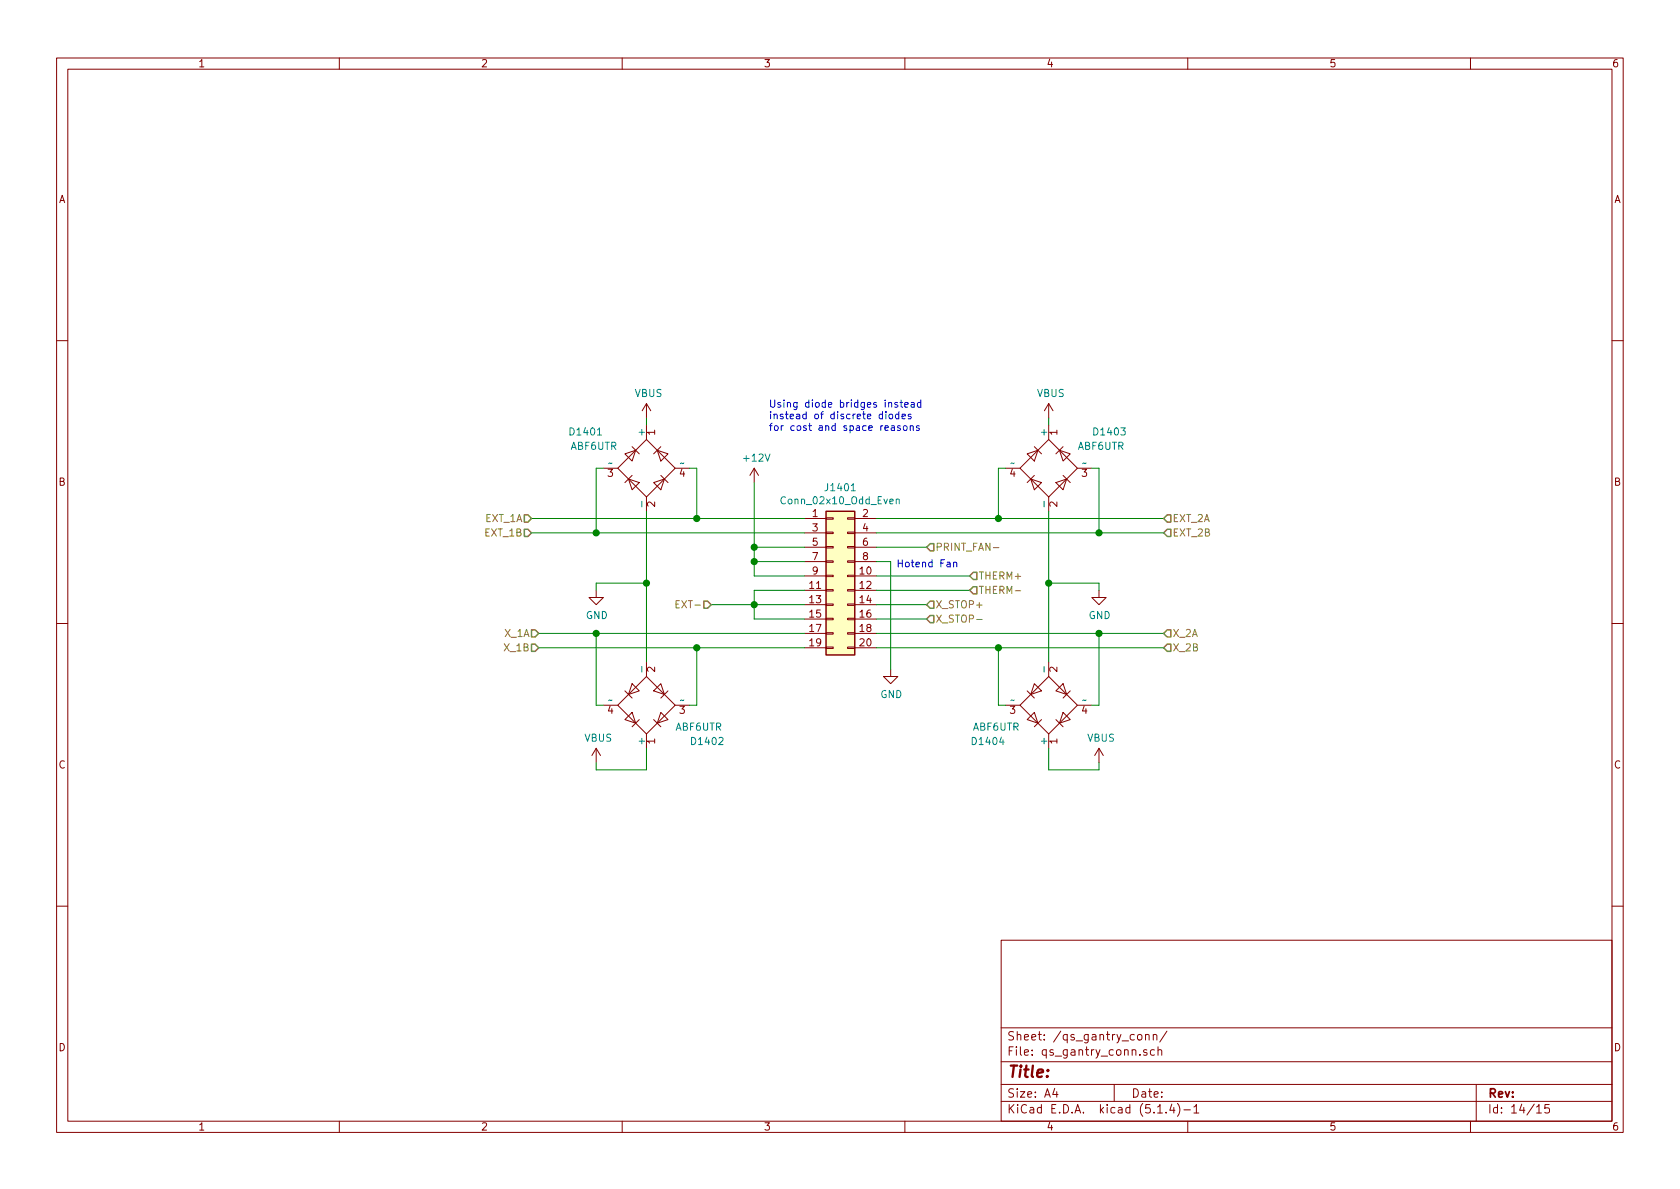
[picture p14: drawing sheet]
<svg xmlns="http://www.w3.org/2000/svg" width="297mm" height="210mm" viewBox="0 0 297 210" stroke-linecap="round" stroke-linejoin="round" font-family="sans-serif">
<defs><g id="words">
<text font-size="2.8" fill="#840000" x="178" y="190.5">Title:</text>
<g font-size="2.1" fill="#840000">
<text x="178" y="184">Sheet: /qs_gantry_conn/</text>
<text x="178" y="186.7">File: qs_gantry_conn.sch</text>
<text x="178" y="196.9">KiCad E.D.A. kicad (5.1.4)-1</text>
<text x="178" y="194.1">Size: A4</text>
<text x="200" y="194.1">Date:</text>
<text x="263" y="194.1">Rev:</text>
<text x="263" y="196.9">Id: 14/15</text>
</g>
<g font-size="1.8" fill="#840000">
<text x="35" y="11.9">1</text>
<text x="85" y="11.9">2</text>
<text x="135" y="11.9">3</text>
<text x="185" y="11.9">4</text>
<text x="235" y="11.9">5</text>
<text x="285" y="11.9">6</text>
<text x="10.4" y="35.9">A</text>
<text x="285.4" y="35.9">A</text>
<text x="115.8" y="76.9" transform="rotate(-90 115.8 76.9)">1</text>
<text x="186.9" y="76.9" transform="rotate(-90 186.9 76.9)">1</text>
<text x="10.4" y="85.9">B</text>
<text x="107.5" y="84.3">3</text>
<text x="115.8" y="89.6" transform="rotate(-90 115.8 89.6)">2</text>
<text x="120.2" y="84.3">4</text>
<text x="178.6" y="84.3">4</text>
<text x="186.9" y="89.6" transform="rotate(-90 186.9 89.6)">2</text>
<text x="191.3" y="84.3">3</text>
<text x="285.4" y="85.9">B</text>
<text x="143.7" y="91.4">1</text>
<text x="143.7" y="94">3</text>
<text x="152.6" y="91.4">2</text>
<text x="152.6" y="94">4</text>
<text x="143.7" y="96.5">5</text>
<text x="143.7" y="99.1">7</text>
<text x="143.7" y="101.6">9</text>
<text x="152.1" y="101.6">10</text>
<text x="152.6" y="96.5">6</text>
<text x="152.6" y="99.1">8</text>
<text x="143.2" y="104.1">11</text>
<text x="143.2" y="106.7">13</text>
<text x="152.1" y="104.1">12</text>
<text x="152.1" y="106.7">14</text>
<text x="143.2" y="109.2">15</text>
<text x="143.2" y="111.8">17</text>
<text x="152.1" y="109.2">16</text>
<text x="152.1" y="111.8">18</text>
<text x="115.8" y="118.8" transform="rotate(-90 115.8 118.8)">2</text>
<text x="143.2" y="114.3">19</text>
<text x="152.1" y="114.3">20</text>
<text x="186.9" y="118.8" transform="rotate(-90 186.9 118.8)">2</text>
<text x="107.5" y="126.2">4</text>
<text x="115.8" y="131.5" transform="rotate(-90 115.8 131.5)">1</text>
<text x="120.2" y="126.2">3</text>
<text x="178.6" y="126.2">3</text>
<text x="186.9" y="131.5" transform="rotate(-90 186.9 131.5)">1</text>
<text x="191.3" y="126.2">4</text>
<text x="10.4" y="135.9">C</text>
<text x="285.4" y="135.9">C</text>
<text x="10.4" y="185.9">D</text>
<text x="285.4" y="185.9">D</text>
<text x="35" y="199.9">1</text>
<text x="85" y="199.9">2</text>
<text x="135" y="199.9">3</text>
<text x="185" y="199.9">4</text>
<text x="235" y="199.9">5</text>
<text x="285" y="199.9">6</text>
</g>
<g font-size="1.8" fill="#008484">
<text x="112.2" y="70.2">VBUS</text>
<text x="183.4" y="70.2">VBUS</text>
<text x="101" y="77">D1401</text>
<text x="114" y="77" transform="rotate(-90 114 77)">+</text>
<text x="185.2" y="77" transform="rotate(-90 185.2 77)">+</text>
<text x="193.6" y="77">D1403</text>
<text x="100.9" y="79.5">ABF6UTR</text>
<text x="131.6" y="81.6">+12V</text>
<text x="190.6" y="79.5">ABF6UTR</text>
<text x="114" y="89.4" transform="rotate(-90 114 89.4)">-</text>
<text x="138.5" y="89.2">Conn_02x10_Odd_Even</text>
<text x="146.1" y="86.9">J1401</text>
<text x="185.2" y="89.4" transform="rotate(-90 185.2 89.4)">-</text>
<text x="103.6" y="109.5">GND</text>
<text x="192.5" y="109.5">GND</text>
<text x="114" y="118.6" transform="rotate(-90 114 118.6)">-</text>
<text x="185.2" y="118.6" transform="rotate(-90 185.2 118.6)">-</text>
<text x="155.7" y="123.4">GND</text>
<text x="103.4" y="131.2">VBUS</text>
<text x="114" y="131.6" transform="rotate(-90 114 131.6)">+</text>
<text x="119.5" y="129.2">ABF6UTR</text>
<text x="122.5" y="131.7">D1402</text>
<text x="172" y="129.2">ABF6UTR</text>
<text x="172.1" y="131.7">D1404</text>
<text x="185.2" y="131.6" transform="rotate(-90 185.2 131.6)">+</text>
<text x="192.3" y="131.2">VBUS</text>
</g>
<g font-size="1.8" fill="#0000c2">
<text x="135.9" y="72.1">Using diode bridges instead</text>
<text x="135.9" y="74.1">instead of discrete diodes</text>
<text x="135.9" y="76.2">for cost and space reasons</text>
<text x="158" y="100.3">Hotend Fan</text>
</g>
<g font-size="1.8" fill="#848400">
<text x="85.8" y="92.3">EXT_1A</text>
<text x="85.8" y="94.9">EXT_1B</text>
<text x="207.3" y="94.9">EXT_2B</text>
<text x="207.3" y="92.3">EXT_2A</text>
<text x="165.4" y="97.4">PRINT_FAN-</text>
<text x="120.2" y="107.6">EXT-</text>
<text x="165.4" y="107.6">X_STOP+</text>
<text x="173" y="105">THERM-</text>
<text x="173" y="102.5">THERM+</text>
<text x="89.3" y="112.6">X_1A</text>
<text x="165.4" y="110.1">X_STOP-</text>
<text x="207.3" y="112.6">X_2A</text>
<text x="89.3" y="115.2">X_1B</text>
<text x="207.3" y="115.2">X_2B</text>
</g>
</g></defs>
<g fill="none" stroke="#840000" stroke-width=".18">
<path d="M10 10.3h277v189.9h-277zM12 12.2h273v186.1h-273zM60 10.3v1.9M110 10.3v1.9M160 10.3v1.9M210 10.3v1.9M260 10.3v1.9M10 60.2h2M111.8 79l1.2 1.3M114.3 71.4v2.5M114.3 75.2v2.5M114.3 71.4l-.8 1.2"/>
<path d="M114.3 71.4l.8 1.2M116.2 79.6l1.9 .7-1.3 1.2zM116.8 79l-1.2 1.3M182.9 79l1.2 1.3M185.4 71.4v2.5M185.4 75.2v2.5M185.4 71.4l-.7 1.2M185.4 71.4l.8 1.2M187.3 79.6l1.9 .7-1.2 1.2zM188 79l-1.3 1.3M285 60.2h2M106.7 82.8h2.5"/>
<path d="M109.2 82.8l5.1-5.1 5.1 5.1-5.1 5.1zM110.5 80.3l1.9-.7-.6 1.9zM111.1 84.7l1.9 .6-1.2 1.3zM111.8 84.1l-1.3 1.2M114.3 87.9v2.5M115.6 85.3l1.9-.6-.7 1.9zM116.8 84.1l1.3 1.2M119.4 82.8h2.5M133.3 82.8l-.7 1.3M133.3 82.8v2.5M133.3 82.8l.8 1.3M142.2 91.7h3.8"/>
<path d="M142.2 94.2h3.8M142.2 96.8h3.8M142.2 99.3h3.8M146 99.2h1.3v.2h-1.3zM146 96.6h1.3v.3h-1.3zM146 94.1h1.3v.3h-1.3zM146 91.6h1.3v.2h-1.3zM149.9 99.2h1.2v.2h-1.2zM149.9 96.6h1.2v.3h-1.2zM149.9 94.1h1.2v.3h-1.2zM149.9 91.6h1.2v.2h-1.2zM151.1 91.7h3.8"/>
<path d="M151.1 94.2h3.8M151.1 96.8h3.8M151.1 99.3h3.8M177.8 82.8h2.5M180.3 82.8l5.1-5.1 5.1 5.1-5.1 5.1zM181.6 80.3l1.9-.7-.6 1.9zM182.2 84.7l1.9 .6-1.2 1.3zM182.9 84.1l-1.3 1.2M185.4 87.9v2.5M186.7 85.3l1.9-.6-.6 1.9zM188 84.1l1.2 1.2M190.5 82.8h2.5"/>
<path d="M10 110.3h2M105.4 104.4v1.3h1.3l-1.3 1.2-1.3-1.2h1.3M114.3 119.6l5.1 5.1-5.1 5.1-5.1-5.1zM114.3 117.1v2.5M142.2 101.8h3.8M142.2 104.4h3.8M142.2 106.9h3.8M142.2 109.5h3.8M142.2 112h3.8M142.2 114.5h3.8M146 106.8h1.3v.3h-1.3zM146 109.3h1.3v.3h-1.3z"/>
<path d="M146 111.9h1.3v.2h-1.3zM146 114.4h1.3v.3h-1.3zM146 104.3h1.3v.2h-1.3zM146 101.7h1.3v.3h-1.3zM149.9 106.8h1.2v.3h-1.2zM149.9 109.3h1.2v.3h-1.2zM149.9 111.9h1.2v.2h-1.2zM149.9 114.4h1.2v.3h-1.2zM149.9 104.3h1.2v.2h-1.2zM149.9 101.7h1.2v.3h-1.2zM151.1 101.8h3.8M151.1 104.4h3.8"/>
<path d="M151.1 106.9h3.8M151.1 109.5h3.8M151.1 112h3.8M151.1 114.5h3.8M157.5 118.4v1.2h1.2l-1.2 1.3-1.3-1.3h1.3M185.4 117.1v2.5M194.3 104.4v1.3h1.3l-1.3 1.2-1.3-1.2h1.3M285 110.3h2M105.4 132.3l-.8 1.3M105.4 132.3v2.6M105.4 132.3l.8 1.3M106.7 124.7h2.5"/>
<path d="M110.5 127.2l1.3-1.2 .6 1.9zM110.5 122.2l1.3 1.2M111.8 120.9l1.2 1.3-1.9 .6zM113 127.2l-1.2 1.3M114.3 129.8v2.5M115.6 122.2l1.2-1.3 .7 1.9zM115.6 127.2l1.2 1.3M116.8 126l1.3 1.2-1.9 .7zM118.1 122.2l-1.3 1.2M119.4 124.7h2.5M177.8 124.7h2.5M180.3 124.7l5.1-5.1 5.1 5.1-5.1 5.1z"/>
<path d="M181.6 127.2l1.3-1.2 .6 1.9zM181.6 122.2l1.3 1.2M182.9 120.9l1.2 1.3-1.9 .6zM184.1 127.2l-1.2 1.3M185.4 129.8v2.5M186.7 122.2l1.3-1.3 .6 1.9zM186.7 127.2l1.3 1.3M188 126l1.2 1.2-1.9 .7zM189.2 122.2l-1.2 1.2M190.5 124.7h2.5M194.3 132.3l-.8 1.3M194.3 132.3v2.6"/>
<path d="M194.3 132.3l.8 1.3M10 160.2h2M177 166.3h108v32h-108zM285 160.2h2M60 198.3v1.9M110 198.3v1.9M160 198.3v1.9M177 194.8h108M177 191.8h108M177 187.8h108M177 181.8h108M186.5 192.5l-.4 1h1"/>
<path d="M186.8 193v1M197 191.8v3M201.2 183.1l.2-.2 .4 .2v.7l-.2 .1-.4-.1zM202.5 183.1l.3-.2 .3 .1 .1 .9M202.5 182.9v1M202.8 185.7a.37 .37 0 0 0-.6 .1l.1 .2 .5 .2v.1l-.2 .3-.4-.1M203.9 183.1l.1-.1a.37 .37 0 0 1 .5 .1v.8M203.9 182.9v1M204.1 185.7l-.4-.1-.3 .3 .1 .6 .2 .1 .4-.1M204.7 196.8h.8M204.7 185.7h.1a.37 .37 0 0 1 .6 .1v.8M204.7 185.1v1.5"/>
<path d="M206.2 196.7v.1M206.3 182.3l-1.2 2M207.2 195.2l-.4 1.1h.9M207.5 195.8v1M208.2 195.1a1.71 1.71 0 0 1 0 2.3M209.3 196.3h1.2M210 198.3v1.9M211.1 195.8l.4-.5v1.5M211.1 196.8h.9M260 198.3v1.9M261 191.8v6.5M271.7 195.8l.4-.5v1.5"/>
<path d="M271.7 196.8h.8M273.9 195.3h-.7l-.1 .7 .2-.1 .5 .1 .2 .2-.1 .5-.2 .1-.6-.1"/>
</g>
<path d="M108.2 81.9l-.6 .1M120.9 81.9l-.6 .1M150.5 86.8h.7M158.5 88.4l.1-.1h.4v.8M158.5 88.3v.8M179.3 81.9l-.6 .1M192 81.9l-.6 .1M108.2 123.8l-.6 .1M120.9 123.8l-.6 .1M179.3 123.8l-.6 .1M192 123.8l-.6 .1" fill="none" stroke="#008484" stroke-width=".18"/>
<path d="M146 90.4h5.1v25.4h-5.1z" fill="#ffffc2" stroke="#ffffc2" stroke-width=".18"/>
<path d="M146 90.4h5.1v25.4h-5.1z" fill="none" stroke="#840000" stroke-width=".25"/>
<g fill="none" stroke="#008400" stroke-width=".18">
<path d="M114.3 73.9v1.3M185.4 73.9v1.3M94 94.2h48.2M94 91.7h48.2M106.7 82.8h-1.3v11.4M114.3 90.4v26.7M121.9 82.8h1.3v8.9M133.3 85.3v16.5h8.9M133.3 99.3h8.9M133.3 96.8h8.9M154.9 94.2h50.8M154.9 91.7h50.8"/>
<path d="M154.9 99.3h2.6v19.1M154.9 96.8h8.9M177.8 82.8h-1.3v8.9M185.4 90.4v26.7M193 82.8h1.3v11.4M95.2 114.5h47M95.2 112h47M105.4 112v12.7h1.3M114.3 103.1h-8.9v1.3M123.2 114.5v10.2h-1.3M125.7 106.9h16.5M142.2 104.4h-8.9v5.1h8.9"/>
<path d="M154.9 114.5h50.8M154.9 112h50.8M154.9 106.9h8.9M154.9 104.4h16.5M154.9 109.5h8.9M154.9 101.8h16.5M176.5 114.5v10.2h1.3M185.4 103.1h8.9v1.3M194.3 112v12.7h-1.3M114.3 132.3v3.8h-8.9v-1.2M185.4 132.3v3.8h8.9v-1.2"/>
</g>
<g fill="none" stroke="#848400" stroke-width=".25">
<path d="M92.7 91.1h.6l.7 .6-.7 .6h-.6zM92.7 93.6h.6l.7 .6-.7 .7h-.6zM164.5 96.1h.6v1.3h-.6l-.7-.6zM206.4 93.6h.6v1.3h-.6l-.7-.7zM206.4 91.1h.6v1.2h-.6l-.7-.6zM94 113.9h.6l.6 .6-.6 .7h-.6zM94 111.4h.6l.6 .6-.6 .6h-.6zM124.5 106.3h.6l.6 .6-.6 .7h-.6zM164.5 108.8h.6v1.3h-.6l-.7-.6zM164.5 106.3h.6v1.3h-.6l-.7-.7zM172.1 103.8h.6v1.2h-.6l-.7-.6zM172.1 101.2h.6v1.3h-.6l-.7-.7z"/>
<path d="M206.4 113.9h.6v1.3h-.6l-.7-.7zM206.4 111.4h.6v1.2h-.6l-.7-.6z"/>
</g>
<path d="M175.6 96.8h1M119.5 106.8h.4M120.1 106.2h-.6v1.3h.6M172.7 109.5h.9M179.5 104.5h1" fill="none" stroke="#848400" stroke-width=".18"/>
<g fill="none" stroke="#0000c2" stroke-width=".18">
<path d="M156.6 73.2v.9M157.3 73.3l.3-.1 .2 .1-.1 .7-.3 .1-.2-.3zM157.6 75.3h.5v.8M158.1 75.6h-.4l-.1 .2v.3h.5M158.7 71.2h-.3l-.2 .1 .1 .2 .4 .1v.4h-.5M158.9 73.3l-.3-.1-.3 .3 .1 .5h.5M158.9 72.8v1.3M159.1 71.2h.5M159.2 75.3h-.3l-.2 .2v.1l.5 .2v.3h-.5M159.3 70.7v1.1l.3 .2M159.5 73.6l.6-.1-.1-.2-.3-.1-.2 .2v.6h.5M159.8 75.3h.3l.2 .1v.7h-.3l-.3-.2z"/>
<path d="M160 71.6l.6-.1-.1-.3h-.4l-.1 .1v.7h.5M160.9 75.4l.2-.1h.3l.1 .8M160.9 75.3v.8M161.1 73.3l-.3-.1-.2 .2v.2l.5 .1v.3h-.5M161.1 71.2h.5v.8M161.6 71.5h-.4l-.1 .2v.3h.5M162.5 75.3h-.3l-.2 .2 .1 .1 .4 .2v.3h-.5M162.8 71.2h-.4l-.2 .2 .1 .6h.5M162.8 70.7v1.3M167.5 99.5h.4l.1 .7M168 99.7l-.4 .1-.2 .1 .1 .3h.5M168.6 99.5l.2-.1 .3 .1 .1 .7"/>
<path d="M168.6 99.4v.8"/>
</g>
<g fill="#008400" stroke="#008400" stroke-width=".25">
<circle cx="114.3" cy="103.1" r=".51"/>
<circle cx="185.4" cy="103.1" r=".51"/>
<circle cx="133.4" cy="96.8" r=".51"/>
<circle cx="133.4" cy="99.3" r=".51"/>
<circle cx="123.2" cy="114.5" r=".51"/>
<circle cx="105.4" cy="112" r=".51"/>
<circle cx="133.4" cy="106.9" r=".51"/>
<circle cx="194.3" cy="112" r=".51"/>
<circle cx="176.5" cy="114.5" r=".51"/>
<circle cx="105.4" cy="94.2" r=".51"/>
<circle cx="123.2" cy="91.7" r=".51"/>
<circle cx="194.3" cy="94.2" r=".51"/>
<circle cx="176.5" cy="91.7" r=".51"/>
</g>
<use href="#words"/>
</svg>
